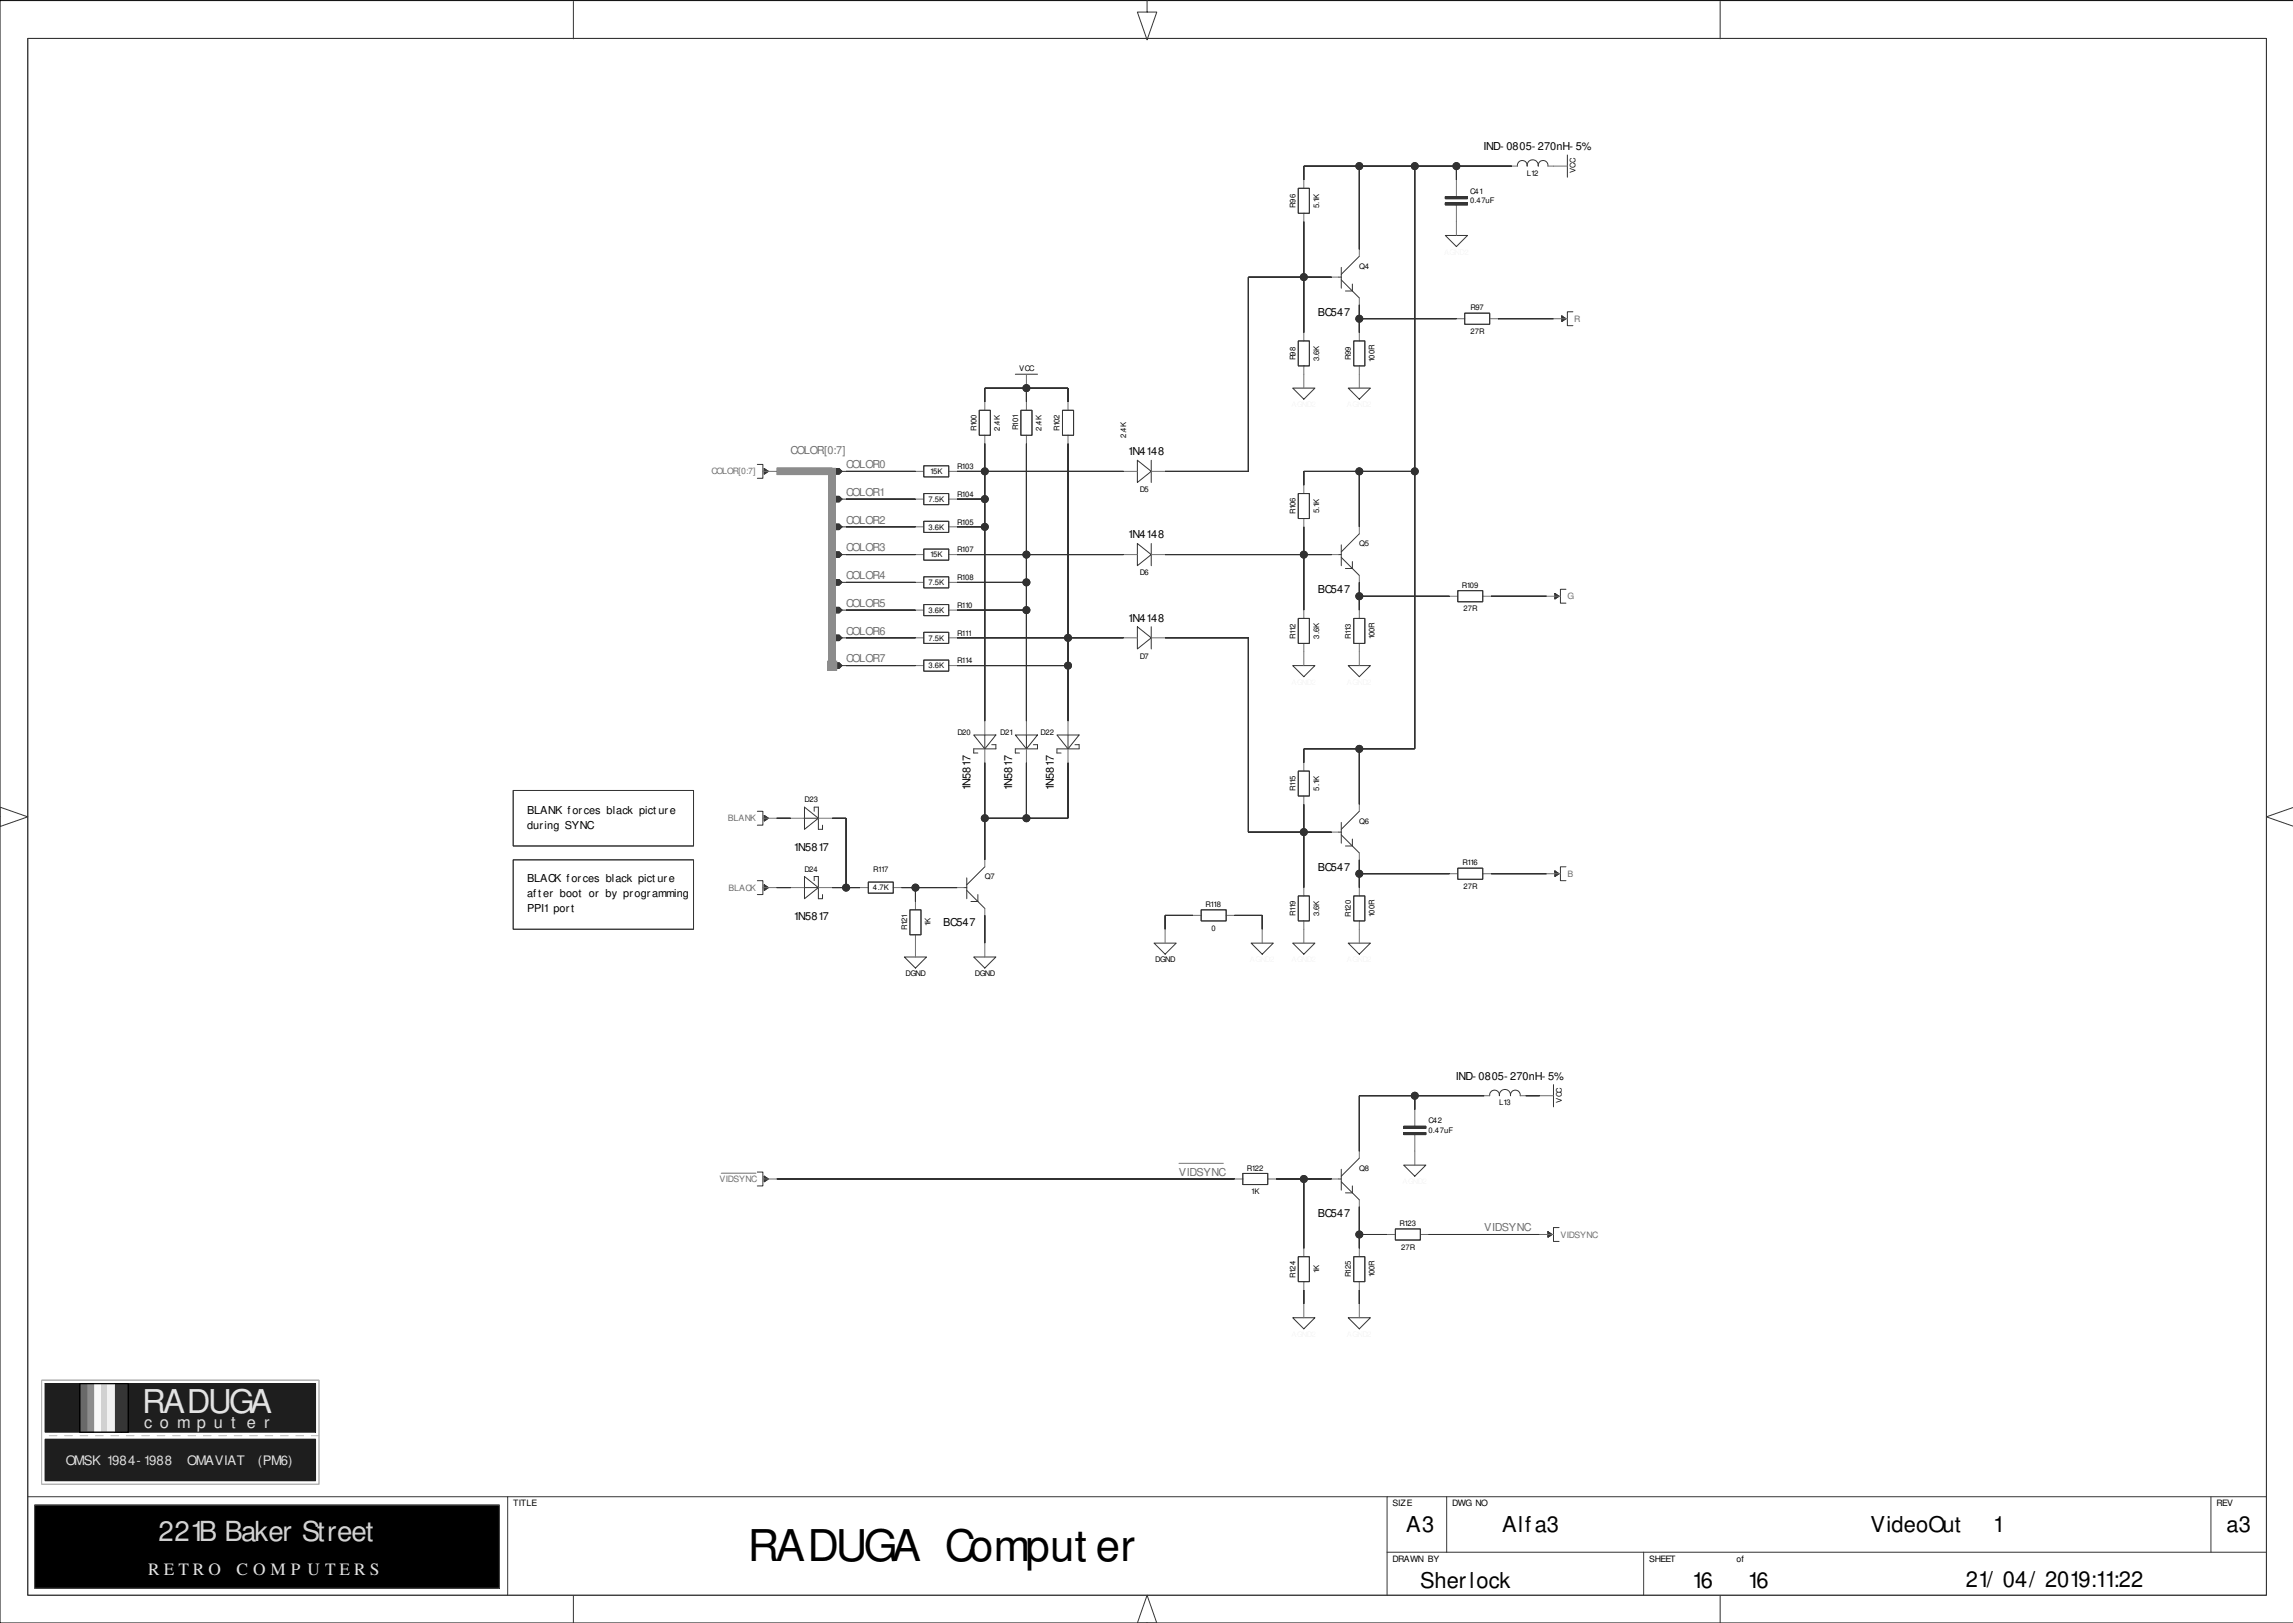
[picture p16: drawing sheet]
<svg xmlns="http://www.w3.org/2000/svg" width="420mm" height="297mm" viewBox="0 0 420 297" stroke-linecap="round" stroke-linejoin="round" font-family="sans-serif">
<defs><g id="words">
<text font-size="8" x="136.9" y="285.6">RADUGA Comput er</text>
<text font-size="6" fill="#e2e2e2" x="26" y="258.5">RADUGA</text>
<text font-size="5.1" fill="#d3d3d3" x="29" y="282">221B Baker Street</text>
<g font-size="4">
<text x="257.5" y="280.4">A3</text>
<text x="275" y="280.4">Alfa3</text>
<text x="342.5" y="280.4">VideoOut</text>
<text x="364.9" y="280.4">1</text>
<text x="407.6" y="280.4">a3</text>
<text x="260" y="290.6">Sherlock</text>
<text x="309.8" y="290.6">16</text>
<text x="320" y="290.6">16</text>
<text x="359.9" y="290.5">21/ 04/ 2019:11:22</text>
</g>
<g font-size="3.2" fill="#e2e2e2">
<text x="27.1" y="288.2">R E T R O</text>
<text x="43.3" y="288.2">C O M P U T E R S</text>
</g>
<text font-size="3" fill="#dfdfdf" x="26.4" y="261.3">c o m p u t e r</text>
<text font-size="2.4" fill="#dfdfdf" x="12" y="268">OMSK 1984- 1988</text>
<g font-size="2.4" fill="#e2e2e2">
<text x="34.3" y="268">OMAVIAT</text>
<text x="47.2" y="268">(PM6)</text>
</g>
<g font-size="2">
<text x="271.6" y="27.4">IND- 0805- 270nH- 5%</text>
<text x="241.2" y="57.8">BC547</text>
<text x="206.6" y="83.3">1N4148</text>
<text x="206.6" y="98.5">1N4148</text>
<text x="206.6" y="113.8">1N4148</text>
<text x="241.2" y="108.5">BC547</text>
<text x="96.5" y="148.9">BLANK forces black pict ure</text>
<text x="177.7" y="144.7" transform="rotate(-90 177.7 144.7)">1N5817</text>
<text x="185.3" y="144.7" transform="rotate(-90 185.3 144.7)">1N5817</text>
<text x="192.9" y="144.7" transform="rotate(-90 192.9 144.7)">1N5817</text>
<text x="96.5" y="151.7">during SYNC</text>
<text x="145.3" y="155.7">1N5817</text>
<text x="96.5" y="161.4">BLACK forces black pict ure</text>
<text x="241.2" y="159.3">BC547</text>
<text x="96.5" y="164.2">aft er boot or by programming</text>
<text x="96.5" y="167">PPI1 port</text>
<text x="145.3" y="168.4">1N5817</text>
<text x="172.7" y="169.5">BC547</text>
<text x="266.5" y="197.6">IND- 0805- 270nH- 5%</text>
<text x="241.2" y="222.8">BC547</text>
</g>
<g font-size="2" fill="#6f6f6f">
<text x="144.7" y="83.2">COLOR[0:7]</text>
<text x="154.9" y="85.7">COLOR0</text>
<text x="154.9" y="90.8">COLOR1</text>
<text x="154.9" y="95.9">COLOR2</text>
<text x="154.9" y="100.9">COLOR3</text>
<text x="154.9" y="106">COLOR4</text>
<text x="154.9" y="111.1">COLOR5</text>
<text x="154.9" y="116.2">COLOR6</text>
<text x="154.9" y="121.2">COLOR7</text>
<text x="215.9" y="215.2">VIDSYNC</text>
<text x="271.7" y="225.4">VIDSYNC</text>
</g>
<g font-size="1.6" fill="#6f6f6f">
<text x="288.2" y="58.9">R</text>
<text x="130.3" y="86.8">COLOR[0:7]</text>
<text x="287" y="109.7">G</text>
<text x="133.2" y="150.3">BLANK</text>
<text x="287" y="160.5">B</text>
<text x="133.4" y="163">BLACK</text>
<text x="131.7" y="216.3">VIDSYNC</text>
<text x="285.7" y="226.5">VIDSYNC</text>
</g>
<g font-size="1.6">
<text x="94" y="275.6">TITLE</text>
<text x="255" y="275.6">SIZE</text>
<text x="265.9" y="275.6">DWG NO</text>
<text x="405.8" y="275.6">REV</text>
<text x="255" y="285.8">DRAWN BY</text>
<text x="301.9" y="285.8">SHEET</text>
<text x="317.9" y="285.8">of</text>
</g>
<g font-size="1.4">
<text x="269.2" y="35.5">C41</text>
<text x="279.5" y="32.2">L12</text>
<text x="288.5" y="31.7" transform="rotate(-90 288.5 31.7)">VCC</text>
<text x="237.2" y="38" transform="rotate(-90 237.2 38)">R96</text>
<text x="241.5" y="38" transform="rotate(-90 241.5 38)">5.1K</text>
<text x="269.2" y="37.2">0.47uF</text>
<text x="248.9" y="49.2">Q4</text>
<text x="269.2" y="56.8">R97</text>
<text x="237.2" y="66" transform="rotate(-90 237.2 66)">R98</text>
<text x="247.3" y="65.9" transform="rotate(-90 247.3 65.9)">R99</text>
<text x="269.2" y="61.1">27R</text>
<text x="186.6" y="68">VCC</text>
<text x="241.5" y="66.1" transform="rotate(-90 241.5 66.1)">3.6K</text>
<text x="251.6" y="66.2" transform="rotate(-90 251.6 66.2)">100R</text>
<text x="178.8" y="78.9" transform="rotate(-90 178.8 78.9)">R100</text>
<text x="183.1" y="78.8" transform="rotate(-90 183.1 78.8)">2.4K</text>
<text x="186.4" y="78.8" transform="rotate(-90 186.4 78.8)">R101</text>
<text x="190.7" y="78.8" transform="rotate(-90 190.7 78.8)">2.4K</text>
<text x="194" y="78.9" transform="rotate(-90 194 78.9)">R102</text>
<text x="206.2" y="80.1" transform="rotate(-90 206.2 80.1)">2.4K</text>
<text x="170.3" y="86.8">15K</text>
<text x="175.2" y="85.9">R103</text>
<text x="170" y="91.8">7.5K</text>
<text x="175.2" y="90.9">R104</text>
<text x="208.7" y="90.1">D5</text>
<text x="237.2" y="94.1" transform="rotate(-90 237.2 94.1)">R106</text>
<text x="241.5" y="93.9" transform="rotate(-90 241.5 93.9)">5.1K</text>
<text x="170" y="96.9">3.6K</text>
<text x="170.3" y="102">15K</text>
<text x="175.2" y="96">R105</text>
<text x="175.2" y="101.1">R107</text>
<text x="248.9" y="100">Q5</text>
<text x="170" y="107.1">7.5K</text>
<text x="175.2" y="106.2">R108</text>
<text x="208.7" y="105.3">D6</text>
<text x="267.7" y="107.6">R109</text>
<text x="170" y="112.2">3.6K</text>
<text x="175.2" y="111.3">R110</text>
<text x="267.9" y="111.9">27R</text>
<text x="170" y="117.2">7.5K</text>
<text x="175.2" y="116.3">R111</text>
<text x="237.2" y="116.9" transform="rotate(-90 237.2 116.9)">R112</text>
<text x="241.5" y="116.9" transform="rotate(-90 241.5 116.9)">3.6K</text>
<text x="247.3" y="116.9" transform="rotate(-90 247.3 116.9)">R113</text>
<text x="251.6" y="117" transform="rotate(-90 251.6 117)">100R</text>
<text x="170" y="122.3">3.6K</text>
<text x="175.2" y="121.4">R114</text>
<text x="208.7" y="120.5">D7</text>
<text x="175.3" y="134.5">D20</text>
<text x="183.1" y="134.5">D21</text>
<text x="190.5" y="134.5">D22</text>
<text x="147.3" y="146.8">D23</text>
<text x="237.2" y="144.8" transform="rotate(-90 237.2 144.8)">R115</text>
<text x="241.5" y="144.7" transform="rotate(-90 241.5 144.7)">5.1K</text>
<text x="248.9" y="150.8">Q6</text>
<text x="147.3" y="159.5">D24</text>
<text x="159.8" y="159.5">R117</text>
<text x="180.3" y="160.9">Q7</text>
<text x="267.8" y="158.4">R116</text>
<text x="159.8" y="162.9">4.7K</text>
<text x="220.7" y="166">R118</text>
<text x="237.2" y="167.7" transform="rotate(-90 237.2 167.7)">R119</text>
<text x="241.5" y="167.7" transform="rotate(-90 241.5 167.7)">3.6K</text>
<text x="247.3" y="167.8" transform="rotate(-90 247.3 167.8)">R120</text>
<text x="251.6" y="167.8" transform="rotate(-90 251.6 167.8)">100R</text>
<text x="267.9" y="162.7">27R</text>
<text x="166.1" y="170.2" transform="rotate(-90 166.1 170.2)">R121</text>
<text x="170.4" y="169.5" transform="rotate(-90 170.4 169.5)">1K</text>
<text x="221.8" y="170.3">0</text>
<text x="165.8" y="178.7">DGND</text>
<text x="178.5" y="178.7">DGND</text>
<text x="211.5" y="176.1">DGND</text>
<text x="274.5" y="202.3">L13</text>
<text x="285.9" y="201.8" transform="rotate(-90 285.9 201.8)">VCC</text>
<text x="261.6" y="205.6">C42</text>
<text x="261.6" y="207.4">0.47uF</text>
<text x="228.3" y="214.2">R122</text>
<text x="248.9" y="214.2">Q8</text>
<text x="229.1" y="218.6">1K</text>
<text x="256.2" y="224.4">R123</text>
<text x="237.2" y="233.9" transform="rotate(-90 237.2 233.9)">R124</text>
<text x="241.5" y="233" transform="rotate(-90 241.5 233)">1K</text>
<text x="247.3" y="233.8" transform="rotate(-90 247.3 233.8)">R125</text>
<text x="251.6" y="233.8" transform="rotate(-90 251.6 233.8)">100R</text>
<text x="256.5" y="228.7">27R</text>
</g>
<g font-size="1.4" fill="#f7f7f7">
<text x="236.5" y="244.7">AGND2</text>
<text x="246.6" y="244.7">AGND2</text>
</g>
</g></defs>
<path d="M419.9 .1h-419.9v296.9h419.9" fill="none" stroke="#000" stroke-width=".18"/>
<path d="M154.9 86.3h.1" fill="none" stroke="#6f6f6f" stroke-width=".18"/>
<path d="M152.9 85.8h.7l.5 .5-.5 .5h-.7l-.5-.5z" fill-rule="evenodd" fill="#353535"/>
<path d="M152.9 85.8h.7l.5 .5-.5 .5h-.7l-.5-.5zM154.1 86.3h.8" fill="none" stroke="#353535" stroke-width=".18"/>
<path d="M154.9 91.3h.1" fill="none" stroke="#6f6f6f" stroke-width=".18"/>
<path d="M152.9 90.8h.7l.5 .5-.5 .6h-.7l-.5-.6z" fill-rule="evenodd" fill="#353535"/>
<path d="M152.9 90.8h.7l.5 .5-.5 .6h-.7l-.5-.6zM154.1 91.3h.8" fill="none" stroke="#353535" stroke-width=".18"/>
<path d="M154.9 96.4h.1" fill="none" stroke="#6f6f6f" stroke-width=".18"/>
<path d="M152.9 95.9h.7l.5 .5-.5 .5h-.7l-.5-.5z" fill-rule="evenodd" fill="#353535"/>
<path d="M152.9 95.9h.7l.5 .5-.5 .5h-.7l-.5-.5zM154.1 96.4h.8" fill="none" stroke="#353535" stroke-width=".18"/>
<path d="M154.9 101.5h.1" fill="none" stroke="#6f6f6f" stroke-width=".18"/>
<path d="M152.4 101.5l.5-.5h.7l.5 .5-.5 .5h-.7z" fill-rule="evenodd" fill="#353535"/>
<path d="M152.4 101.5l.5-.5h.7l.5 .5-.5 .5h-.7zM154.1 101.5h.8" fill="none" stroke="#353535" stroke-width=".18"/>
<path d="M154.9 106.6h.1" fill="none" stroke="#6f6f6f" stroke-width=".18"/>
<path d="M152.9 106.1h.7l.5 .5-.5 .5h-.7l-.5-.5z" fill-rule="evenodd" fill="#353535"/>
<path d="M152.9 106.1h.7l.5 .5-.5 .5h-.7l-.5-.5zM154.1 106.6h.8" fill="none" stroke="#353535" stroke-width=".18"/>
<path d="M154.9 111.7h.1" fill="none" stroke="#6f6f6f" stroke-width=".18"/>
<path d="M152.9 111.2h.7l.5 .5-.5 .5h-.7l-.5-.5z" fill-rule="evenodd" fill="#353535"/>
<path d="M152.9 111.2h.7l.5 .5-.5 .5h-.7l-.5-.5zM154.1 111.7h.8" fill="none" stroke="#353535" stroke-width=".18"/>
<path d="M154.9 116.7h.1" fill="none" stroke="#6f6f6f" stroke-width=".18"/>
<path d="M152.9 116.2h.7l.5 .5-.5 .5h-.7l-.5-.5z" fill-rule="evenodd" fill="#353535"/>
<path d="M152.9 116.2h.7l.5 .5-.5 .5h-.7l-.5-.5zM154.1 116.7h.8" fill="none" stroke="#353535" stroke-width=".18"/>
<path d="M154.9 121.8h.1" fill="none" stroke="#6f6f6f" stroke-width=".18"/>
<path d="M152.9 121.3h.7l.5 .5-.5 .5h-.7l-.5-.5z" fill-rule="evenodd" fill="#353535"/>
<g fill="none" stroke="#353535" stroke-width=".18">
<path d="M237.7 34.5h2v4.5h-2zM264.6 37.1h4.1v.4h-4.1zM264.6 36h4.1v.4h-4.1zM277.8 30.4a.9 .9 0 0 1 .9-1 .9 .9 0 0 1 .9 1 1.02 1.02 0 0 1 1-1.2 1.02 1.02 0 0 1 1 1.2 .9 .9 0 0 1 .9-1 .9 .9 0 0 1 .9 1M287 28.4v4M245.1 50.7h.5M245.6 51.2l3.3 3.3M245.6 48.9v3.8M247.6 52v1.3h-1.3M248.9 46.9l-3.3 3.3M264.6 43.1h4.1l-2.1 2zM268.2 57.3h4.5v2h-4.5z"/>
<path d="M179.3 75.1h2v4.6h-2zM185.9 68.5h4M186.9 75.1h2v4.6h-2zM194.5 75.1h2.1v4.6h-2.1zM236.7 71h4l-2 2.1zM237.7 62.4h2v4.6h-2zM246.8 71h4.1l-2 2.1zM247.8 62.4h2.1v4.6h-2.1zM169.1 85.3h4.6v2h-4.6zM169.1 95.4h4.6v2h-4.6zM169.1 90.3h4.6v2.1h-4.6zM208.2 84.2l2.6 2.1-2.6 2z"/>
<path d="M208.2 99.5l2.6 2-2.6 2zM210.8 84.2v4.1M210.8 99.5v4M237.7 90.3h2v4.6h-2zM245.6 99.7v3.8M248.9 97.7l-3.3 3.3M169.1 110.6h4.6v2.1h-4.6zM169.1 105.6h4.6v2h-4.6zM169.1 115.7h4.6v2.1h-4.6zM169.1 100.5h4.6v2h-4.6zM208.2 114.7l2.6 2-2.6 2.1zM210.8 114.7v4.1"/>
<path d="M237.7 113.2h2v4.6h-2zM245.1 101.5h.5M245.6 102l3.3 3.3M247.6 102.8v1.2h-1.3M247.8 113.2h2.1v4.6h-2.1zM266.9 108.1h4.6v2h-4.6zM152.9 121.3h.7l.5 .5-.5 .5h-.7l-.5-.5zM154.1 121.8h.8M169.1 120.8h4.6v2h-4.6zM178.3 134.5h4l-2 2.6zM180.3 134.5v2.4M181.6 136.3h.7v.8h-4v.7h.7"/>
<path d="M185.9 134.5h4l-2 2.6zM187.9 134.5v2.4M189.2 136.3h.7v.8h-4v.7h.7M193.5 134.5h4.1l-2.1 2.6zM195.5 134.5v2.4M196.8 136.3h.8v.8h-4.1v.7h.8M236.7 121.8h4l-2 2zM246.8 121.8h4.1l-2 2zM180.3 158.6l-3.3 3.3M237.7 141.1h2v4.6h-2zM245.1 152.3h.5M245.6 150.5v3.8"/>
<path d="M245.6 152.8l3.3 3.3M247.6 153.6v1.2h-1.3M248.9 148.5l-3.3 3.3M266.9 158.9h4.6v2h-4.6zM176.5 162.4h.5M177 163l3.3 3.3M177 160.7v3.8M178.3 175.1h4l-2 2.1zM179 163.7v1.3h-1.2M211.3 172.6h4l-2 2zM219.9 166.5h4.6v2h-4.6zM229.1 172.6h4l-2 2z"/>
<path d="M236.7 172.6h4l-2 2zM237.7 164h2v4.5h-2zM246.8 172.6h4.1l-2 2zM247.8 164h2.1v4.5h-2.1z"/>
</g>
<g fill="none" stroke="#6f6f6f" stroke-width=".18">
<path d="M238.7 32.9v1.6M238.7 39v1.6M266.6 32.9v3.1M266.6 37.5v5.6M276.8 30.4h1M283.4 30.4h3.6M243.8 50.7h1.3M248.9 45.6v1.3M248.9 54.5v1.3M266.6 58.3h1.6M272.7 58.3h1.6M180.3 73.6v1.5"/>
<path d="M180.3 79.7v1.5M187.9 68.5v2.5M187.9 73.6v1.5M187.9 79.7v1.5M195.5 73.6v1.5M195.5 79.7v1.5M238.7 60.9v1.5M238.7 67v4M248.9 60.9v1.5M248.9 67v4M167.6 86.3h1.5M167.6 96.4h1.5"/>
<path d="M167.6 91.3h1.5M173.7 86.3h1.5M173.7 96.4h1.5M173.7 91.3h1.5M205.7 86.3h2.5M210.8 86.3h2.5M238.7 88.8v1.5M238.7 94.9v1.5M248.9 96.4v1.3M167.6 111.7h1.5M167.6 106.6h1.5M167.6 116.7h1.5"/>
<path d="M167.6 101.5h1.5M173.7 111.7h1.5M173.7 106.6h1.5M173.7 116.7h1.5M173.7 101.5h1.5M205.7 116.7h2.5M205.7 101.5h2.5M210.8 116.7h2.5M210.8 101.5h2.5M238.7 111.7v1.5M238.7 117.8v4M243.8 101.5h1.3"/>
<path d="M248.9 105.3v1.3M248.9 111.7v1.5M248.9 117.8v4M265.4 109.1h1.5M271.5 109.1h1.5M167.6 121.8h1.5M173.7 121.8h1.5M180.3 132v2.5M180.3 137.1v2.5M187.9 132v2.5M187.9 137.1v2.5M195.5 132v2.5"/>
<path d="M195.5 137.1v2.5M238.7 139.6v1.5M180.3 157.4v1.2M238.7 145.7v1.5M243.8 152.3h1.3M248.9 147.2v1.3M248.9 156.1v1.3M265.4 159.9h1.5M271.5 159.9h1.5M175.2 162.4h1.3M180.3 166.3v1.2M180.3 172.6v2.5"/>
<path d="M213.3 170.1v2.5M218.4 167.5h1.5M224.5 167.5h1.5M231.1 170.1v2.5M238.7 162.4v1.6M238.7 168.5v4.1M248.9 162.4v1.6M248.9 168.5v4.1"/>
</g>
<path d="M264.6 37.3h4.1M264.6 36.2h4.1" fill="none" stroke="#353535" stroke-width=".38"/>
<path d="M142.2 86.3h10.2z" fill-rule="evenodd" fill="#8d8d8d"/>
<path d="M142.2 86.3h10.2zM142.2 86.3h10.2M152.4 86.3v35.5zM152.4 86.3v35.5" fill="none" stroke="#8d8d8d" stroke-width="1.3" stroke-linecap="butt"/>
<path d="M152.4 86.3v35.5" fill="none" stroke="#8d8d8d" stroke-width=".18"/>
<path d="M151.5 121h1.7v1.6h-1.7z" fill-rule="evenodd" fill="#8d8d8d"/>
<path d="M151.5 121h1.7v1.6h-1.7z" fill="none" stroke="#8d8d8d" stroke-width=".18"/>
<path d="M151.8 85.7h1.1v1.1h-1.1z" fill-rule="evenodd" fill="#8d8d8d"/>
<path d="M151.8 85.7h1.1v1.1h-1.1z" fill="none" stroke="#8d8d8d" stroke-width=".18"/>
<path d="M154.9 86.3h12.7z" fill-rule="evenodd" fill="#313131"/>
<path d="M154.9 86.3h12.7zM154.9 86.3h12.7" fill="none" stroke="#313131" stroke-width=".18"/>
<path d="M154.9 91.3h12.7z" fill-rule="evenodd" fill="#313131"/>
<path d="M154.9 91.3h12.7zM154.9 91.3h12.7" fill="none" stroke="#313131" stroke-width=".18"/>
<path d="M154.9 96.4h12.7z" fill-rule="evenodd" fill="#313131"/>
<path d="M154.9 96.4h12.7zM154.9 96.4h12.7" fill="none" stroke="#313131" stroke-width=".18"/>
<path d="M154.9 101.5h12.7z" fill-rule="evenodd" fill="#313131"/>
<path d="M154.9 101.5h12.7zM154.9 101.5h12.7" fill="none" stroke="#313131" stroke-width=".18"/>
<path d="M154.9 106.6h12.7z" fill-rule="evenodd" fill="#313131"/>
<path d="M154.9 106.6h12.7zM154.9 106.6h12.7" fill="none" stroke="#313131" stroke-width=".18"/>
<path d="M154.9 111.7h12.7z" fill-rule="evenodd" fill="#313131"/>
<path d="M154.9 111.7h12.7zM154.9 111.7h12.7" fill="none" stroke="#313131" stroke-width=".18"/>
<path d="M154.9 116.7h12.7z" fill-rule="evenodd" fill="#313131"/>
<path d="M154.9 116.7h12.7zM154.9 116.7h12.7" fill="none" stroke="#313131" stroke-width=".18"/>
<path d="M154.9 121.8h12.7z" fill-rule="evenodd" fill="#313131"/>
<path d="M187.9 71v2.6zM187.9 71v2.6M195.5 71v2.6zM195.5 71v2.6M154.9 121.8h12.7zM154.9 121.8h12.7" fill="none" stroke="#313131" stroke-width=".18"/>
<path d="M187.9 71h7.6z" fill-rule="evenodd" fill="#313131"/>
<path d="M187.9 71h7.6zM187.9 71h7.6" fill="none" stroke="#313131" stroke-width=".18"/>
<path d="M180.3 71h7.6z" fill-rule="evenodd" fill="#313131"/>
<path d="M180.3 71h7.6zM180.3 71v2.6zM180.3 71h7.6M180.3 71v2.6" fill="none" stroke="#313131" stroke-width=".18"/>
<circle cx="187.9" cy="71" r=".63" fill="#313131"/>
<circle cx="187.9" cy="71" r=".63" fill="none" stroke="#313131" stroke-width=".18"/>
<path d="M180.3 86.3h25.4z" fill-rule="evenodd" fill="#313131"/>
<path d="M180.3 86.3h25.4zM180.3 81.2v5.1zM180.3 81.2v5.1h25.4" fill="none" stroke="#313131" stroke-width=".18"/>
<path d="M175.2 86.3h5.1z" fill-rule="evenodd" fill="#313131"/>
<path d="M175.2 86.3h5.1zM175.2 86.3h5.1" fill="none" stroke="#313131" stroke-width=".18"/>
<path d="M175.2 91.3h5.1z" fill-rule="evenodd" fill="#313131"/>
<path d="M175.2 91.3h5.1zM175.2 91.3h5.1" fill="none" stroke="#313131" stroke-width=".18"/>
<path d="M175.2 96.4h5.1z" fill-rule="evenodd" fill="#313131"/>
<path d="M175.2 96.4h5.1zM175.2 96.4h5.1M180.3 96.4v35.6zM180.3 91.3v5.1zM180.3 86.3v5zM180.3 86.3v45.7" fill="none" stroke="#313131" stroke-width=".18"/>
<circle cx="180.3" cy="96.4" r=".63" fill="#313131"/>
<circle cx="180.3" cy="96.4" r=".63" fill="none" stroke="#313131" stroke-width=".18"/>
<circle cx="180.3" cy="91.3" r=".63" fill="#313131"/>
<circle cx="180.3" cy="91.3" r=".63" fill="none" stroke="#313131" stroke-width=".18"/>
<circle cx="180.3" cy="86.3" r=".64" fill="#313131"/>
<circle cx="180.3" cy="86.3" r=".64" fill="none" stroke="#313131" stroke-width=".18"/>
<path d="M187.9 101.5h17.8z" fill-rule="evenodd" fill="#313131"/>
<path d="M187.9 81.2v20.3zM187.9 81.2v50.8M187.9 101.5h17.8zM187.9 111.7v20.3zM187.9 106.6v5.1zM187.9 101.5v5.1zM187.9 101.5h17.8" fill="none" stroke="#313131" stroke-width=".18"/>
<path d="M175.2 111.7h12.7z" fill-rule="evenodd" fill="#313131"/>
<path d="M175.2 111.7h12.7zM175.2 111.7h12.7" fill="none" stroke="#313131" stroke-width=".18"/>
<path d="M175.2 101.5h12.7z" fill-rule="evenodd" fill="#313131"/>
<path d="M175.2 101.5h12.7zM175.2 101.5h12.7" fill="none" stroke="#313131" stroke-width=".18"/>
<path d="M175.2 106.6h12.7z" fill-rule="evenodd" fill="#313131"/>
<path d="M175.2 106.6h12.7zM175.2 106.6h12.7" fill="none" stroke="#313131" stroke-width=".18"/>
<circle cx="187.9" cy="111.7" r=".63" fill="#313131"/>
<circle cx="187.9" cy="111.7" r=".63" fill="none" stroke="#313131" stroke-width=".18"/>
<circle cx="187.9" cy="101.5" r=".63" fill="#313131"/>
<circle cx="187.9" cy="101.5" r=".63" fill="none" stroke="#313131" stroke-width=".18"/>
<circle cx="187.9" cy="106.6" r=".63" fill="#313131"/>
<g fill="none" stroke="#313131" stroke-width=".18">
<path d="M195.5 116.7v5.1zM195.5 116.7v5.1"/>
<circle cx="187.9" cy="106.6" r=".63"/>
</g>
<path d="M195.5 116.7h10.2z" fill-rule="evenodd" fill="#313131"/>
<path d="M195.5 81.2v35.5zM195.5 81.2v35.5h10.2M195.5 116.7h10.2z" fill="none" stroke="#313131" stroke-width=".18"/>
<path d="M175.2 116.7h20.3z" fill-rule="evenodd" fill="#313131"/>
<path d="M175.2 116.7h20.3zM175.2 116.7h20.3M195.5 121.8v10.2zM195.5 121.8v10.2" fill="none" stroke="#313131" stroke-width=".18"/>
<path d="M175.2 121.8h20.3z" fill-rule="evenodd" fill="#313131"/>
<path d="M175.2 121.8h20.3zM175.2 121.8h20.3" fill="none" stroke="#313131" stroke-width=".18"/>
<circle cx="195.5" cy="116.7" r=".63" fill="#313131"/>
<circle cx="195.5" cy="116.7" r=".63" fill="none" stroke="#313131" stroke-width=".18"/>
<circle cx="195.5" cy="121.8" r=".63" fill="#313131"/>
<circle cx="195.5" cy="121.8" r=".63" fill="none" stroke="#313131" stroke-width=".18"/>
<path d="M248.9 58.3h17.7z" fill-rule="evenodd" fill="#313131"/>
<path d="M248.9 58.3h17.7zM248.9 58.3v2.6zM248.9 55.8v2.5zM248.9 58.3h17.7M248.9 55.8v5.1" fill="none" stroke="#313131" stroke-width=".18"/>
<circle cx="248.9" cy="58.3" r=".63" fill="#313131"/>
<circle cx="248.9" cy="58.3" r=".63" fill="none" stroke="#313131" stroke-width=".18"/>
<path d="M274.3 58.3h10.1z" fill-rule="evenodd" fill="#313131"/>
<path d="M274.3 58.3h10.1zM274.3 58.3h10.1" fill="none" stroke="#313131" stroke-width=".18"/>
<path d="M248.9 68.5h.1" fill="none" stroke="#313131" stroke-width=".18"/>
<path d="M238.7 68.5h.1" fill="none" stroke="#313131" stroke-width=".18"/>
<path d="M248.9 109.1h16.5z" fill-rule="evenodd" fill="#313131"/>
<path d="M248.9 109.1h16.5zM248.9 106.6v2.5zM248.9 109.1v2.6zM248.9 109.1h16.5M248.9 106.6v5.1" fill="none" stroke="#313131" stroke-width=".18"/>
<circle cx="248.9" cy="109.1" r=".63" fill="#313131"/>
<circle cx="248.9" cy="109.1" r=".63" fill="none" stroke="#313131" stroke-width=".18"/>
<path d="M273 109.1h10.1z" fill-rule="evenodd" fill="#313131"/>
<path d="M273 109.1h10.1zM273 109.1h10.1" fill="none" stroke="#313131" stroke-width=".18"/>
<path d="M248.9 119.3h.1" fill="none" stroke="#313131" stroke-width=".18"/>
<path d="M238.7 119.3h.1M238.7 147.2v5.1zM238.7 147.2v5.1" fill="none" stroke="#313131" stroke-width=".18"/>
<path d="M238.7 152.3h5.1z" fill-rule="evenodd" fill="#313131"/>
<path d="M238.7 152.3h5.1zM238.7 152.3h5.1" fill="none" stroke="#313131" stroke-width=".18"/>
<path d="M213.3 116.7h15.2z" fill-rule="evenodd" fill="#313131"/>
<path d="M213.3 116.7h15.2zM213.3 116.7h15.2M228.5 116.7v35.6zM228.5 116.7v35.6" fill="none" stroke="#313131" stroke-width=".18"/>
<path d="M228.5 152.3h10.2z" fill-rule="evenodd" fill="#313131"/>
<path d="M228.5 152.3h10.2zM228.5 152.3h10.2M238.7 152.3v10.1zM238.7 152.3v10.1" fill="none" stroke="#313131" stroke-width=".18"/>
<circle cx="238.7" cy="152.3" r=".64" fill="#313131"/>
<circle cx="238.7" cy="152.3" r=".64" fill="none" stroke="#313131" stroke-width=".18"/>
<path d="M248.9 159.9h16.5z" fill-rule="evenodd" fill="#313131"/>
<path d="M248.9 159.9h16.5zM248.9 159.9v2.5zM248.9 157.4v2.5zM248.9 159.9h16.5M248.9 157.4v5" fill="none" stroke="#313131" stroke-width=".18"/>
<circle cx="248.9" cy="159.9" r=".63" fill="#313131"/>
<circle cx="248.9" cy="159.9" r=".63" fill="none" stroke="#313131" stroke-width=".18"/>
<path d="M273 159.9h10.1z" fill-rule="evenodd" fill="#313131"/>
<path d="M273 159.9h10.1zM273 159.9h10.1" fill="none" stroke="#313131" stroke-width=".18"/>
<path d="M248.9 170.1h.1" fill="none" stroke="#313131" stroke-width=".18"/>
<path d="M238.7 96.4v5.1zM238.7 96.4v5.1M238.7 170.1h.1" fill="none" stroke="#313131" stroke-width=".18"/>
<path d="M238.7 101.5h5.1z" fill-rule="evenodd" fill="#313131"/>
<path d="M238.7 101.5h5.1zM238.7 101.5v10.2zM238.7 101.5h5.1M238.7 101.5v10.2" fill="none" stroke="#313131" stroke-width=".18"/>
<path d="M213.3 101.5h25.4z" fill-rule="evenodd" fill="#313131"/>
<path d="M213.3 101.5h25.4zM213.3 101.5h25.4" fill="none" stroke="#313131" stroke-width=".18"/>
<circle cx="238.7" cy="101.5" r=".63" fill="#313131"/>
<circle cx="238.7" cy="101.5" r=".63" fill="none" stroke="#313131" stroke-width=".18"/>
<path d="M266.6 40.6h.1" fill="none" stroke="#313131" stroke-width=".18"/>
<path d="M284.4 30.4h.1" fill="none" stroke="#313131" stroke-width=".18"/>
<path d="M213.3 167.5h5.1z" fill-rule="evenodd" fill="#313131"/>
<path d="M213.3 167.5h5.1zM213.3 167.5v2.6zM213.3 167.5h5.1M213.3 167.5v2.6" fill="none" stroke="#313131" stroke-width=".18"/>
<path d="M226 167.5h5.1z" fill-rule="evenodd" fill="#313131"/>
<path d="M180.3 167.5v5.1zM180.3 167.5v5.1M226 167.5h5.1zM226 167.5h5.1M231.1 167.5v2.6zM231.1 167.5v2.6" fill="none" stroke="#313131" stroke-width=".18"/>
<path d="M238.7 50.7h5.1z" fill-rule="evenodd" fill="#313131"/>
<path d="M238.7 50.7h5.1zM238.7 40.6v10.1zM238.7 40.6v10.1h5.1" fill="none" stroke="#313131" stroke-width=".18"/>
<path d="M228.5 50.7h10.2z" fill-rule="evenodd" fill="#313131"/>
<path d="M228.5 50.7h10.2zM228.5 50.7h10.2M238.7 50.7v10.2zM238.7 50.7v10.2" fill="none" stroke="#313131" stroke-width=".18"/>
<path d="M213.3 86.3h15.2z" fill-rule="evenodd" fill="#313131"/>
<path d="M228.5 50.7v35.6zM228.5 50.7v35.6M213.3 86.3h15.2zM213.3 86.3h15.2" fill="none" stroke="#313131" stroke-width=".18"/>
<circle cx="238.7" cy="50.7" r=".63" fill="#313131"/>
<circle cx="238.7" cy="50.7" r=".63" fill="none" stroke="#313131" stroke-width=".18"/>
<path d="M138.7 85h1v2.5h-1" fill="none" stroke="#353535" stroke-width=".18"/>
<path d="M139.9 85.8l.8 .5-.8 .5z" fill-rule="evenodd" fill="#353535"/>
<path d="M139.9 85.8l.8 .5-.8 .5zM286.7 158.6h-1v2.6h1" fill="none" stroke="#353535" stroke-width=".18"/>
<path d="M139.7 86.3h2.5" fill="none" stroke="#6f6f6f" stroke-width=".18"/>
<path d="M284.7 159.4l.7 .5-.7 .5z" fill-rule="evenodd" fill="#353535"/>
<path d="M286.7 107.9h-1v2.5h1M284.7 159.4l.7 .5-.7 .5z" fill="none" stroke="#353535" stroke-width=".18"/>
<path d="M283.1 159.9h2.6" fill="none" stroke="#6f6f6f" stroke-width=".18"/>
<path d="M284.7 108.6l.7 .5-.7 .5z" fill-rule="evenodd" fill="#353535"/>
<path d="M288 57.1h-1v2.5h1M284.7 108.6l.7 .5-.7 .5z" fill="none" stroke="#353535" stroke-width=".18"/>
<path d="M283.1 109.1h2.6" fill="none" stroke="#6f6f6f" stroke-width=".18"/>
<path d="M285.9 57.8l.8 .5-.8 .5z" fill-rule="evenodd" fill="#353535"/>
<path d="M285.9 57.8l.8 .5-.8 .5zM138.7 161.2h1v2.5h-1" fill="none" stroke="#353535" stroke-width=".18"/>
<path d="M284.4 58.3h2.6" fill="none" stroke="#6f6f6f" stroke-width=".18"/>
<path d="M139.9 161.9l.8 .5-.8 .6z" fill-rule="evenodd" fill="#353535"/>
<path d="M139.9 161.9l.8 .5-.8 .6z" fill="none" stroke="#353535" stroke-width=".18"/>
<path d="M139.7 162.4h2.5" fill="none" stroke="#6f6f6f" stroke-width=".18"/>
<path d="M180.3 139.6v10.2zM180.3 139.6v17.8M187.9 139.6v10.2zM187.9 139.6v10.2M180.3 149.8v7.6z" fill="none" stroke="#313131" stroke-width=".18"/>
<path d="M180.3 149.8h7.6z" fill-rule="evenodd" fill="#313131"/>
<path d="M180.3 149.8h7.6zM180.3 149.8h7.6" fill="none" stroke="#313131" stroke-width=".18"/>
<path d="M187.9 149.8h7.6z" fill-rule="evenodd" fill="#313131"/>
<path d="M195.5 139.6v10.2zM195.5 139.6v10.2M187.9 149.8h7.6zM187.9 149.8h7.6" fill="none" stroke="#313131" stroke-width=".18"/>
<circle cx="180.3" cy="149.8" r=".63" fill="#313131"/>
<circle cx="180.3" cy="149.8" r=".63" fill="none" stroke="#313131" stroke-width=".18"/>
<circle cx="187.9" cy="149.8" r=".63" fill="#313131"/>
<circle cx="187.9" cy="149.8" r=".63" fill="none" stroke="#313131" stroke-width=".18"/>
<path d="M284.4 198.5v4.1M245.1 215.8h.5M245.6 216.3l3.3 3.3M245.6 214v3.8M247.6 217v1.3h-1.3M248.9 212l-3.3 3.3M272.7 200.5a.9 .9 0 0 1 .9-1 .9 .9 0 0 1 .9 1 1.02 1.02 0 0 1 1-1.1 1.02 1.02 0 0 1 1 1.1 .9 .9 0 0 1 .9-1 .9 .9 0 0 1 .9 1M247.8 230h2.1v4.6h-2.1zM255.5 224.9h4.5v2.1h-4.5z" fill="none" stroke="#353535" stroke-width=".18"/>
<path d="M243.8 215.8h1.3M248.9 210.7v1.3M248.9 219.6v1.3M271.7 200.5h1M278.3 200.5h1M281.9 200.5h2.5M248.9 228.5v1.5M248.9 234.6v1.5M253.9 225.9h1.6M260 225.9h1.6" fill="none" stroke="#6f6f6f" stroke-width=".18"/>
<path d="M279.3 200.5h2.6z" fill-rule="evenodd" fill="#313131"/>
<path d="M279.3 200.5h2.6zM279.3 200.5h2.6" fill="none" stroke="#313131" stroke-width=".18"/>
<path d="M259 203.1v3M259 207.7v5.5" fill="none" stroke="#6f6f6f" stroke-width=".18"/>
<path d="M257 207.5h4.1M257 206.3h4.1" fill="none" stroke="#353535" stroke-width=".38"/>
<path d="M257 207.3h4.1v.4h-4.1zM257 206.1h4.1v.4h-4.1zM257 213.2h4.1l-2.1 2.1z" fill="none" stroke="#353535" stroke-width=".18"/>
<path d="M248.9 200.5v10.2zM248.9 200.5v10.2M259 210.7h.1M259 200.5v2.6zM259 200.5v2.6" fill="none" stroke="#313131" stroke-width=".18"/>
<path d="M259 200.5h12.7z" fill-rule="evenodd" fill="#313131"/>
<path d="M259 200.5h12.7zM259 200.5h12.7" fill="none" stroke="#313131" stroke-width=".18"/>
<path d="M248.9 200.5h10.1z" fill-rule="evenodd" fill="#313131"/>
<path d="M248.9 200.5h10.1zM248.9 200.5h10.1" fill="none" stroke="#313131" stroke-width=".18"/>
<circle cx="259" cy="200.5" r=".63" fill="#313131"/>
<g fill="none" stroke="#313131" stroke-width=".18">
<path d="M248.9 236.1v2.5zM248.9 236.1v2.5"/>
<circle cx="259" cy="200.5" r=".63"/>
</g>
<path d="M246.8 241.2h4.1l-2 2z" fill="none" stroke="#353535" stroke-width=".18"/>
<path d="M248.9 238.6v2.6" fill="none" stroke="#6f6f6f" stroke-width=".18"/>
<path d="M248.9 225.9h5z" fill-rule="evenodd" fill="#313131"/>
<path d="M248.9 225.9h5zM248.9 225.9v2.6zM248.9 220.9v5zM248.9 225.9h5M248.9 220.9v7.6" fill="none" stroke="#313131" stroke-width=".18"/>
<circle cx="248.9" cy="225.9" r=".63" fill="#313131"/>
<circle cx="248.9" cy="225.9" r=".63" fill="none" stroke="#313131" stroke-width=".18"/>
<path d="M261.6 225.9h20.3z" fill-rule="evenodd" fill="#313131"/>
<path d="M261.6 225.9h20.3zM261.6 225.9h20.3" fill="none" stroke="#313131" stroke-width=".18"/>
<path d="M285.4 224.7h-1v2.5h1" fill="none" stroke="#353535" stroke-width=".18"/>
<path d="M283.4 225.4l.8 .5-.8 .5z" fill-rule="evenodd" fill="#353535"/>
<path d="M227.5 214.8h4.6v2h-4.6zM237.7 230h2v4.6h-2zM283.4 225.4l.8 .5-.8 .5z" fill="none" stroke="#353535" stroke-width=".18"/>
<path d="M226 215.8h1.5M232.1 215.8h1.5M238.7 228.5v1.5M238.7 234.6v1.5M281.9 225.9h2.5" fill="none" stroke="#6f6f6f" stroke-width=".18"/>
<path d="M233.6 215.8h5.1z" fill-rule="evenodd" fill="#313131"/>
<path d="M233.6 215.8h5.1zM233.6 215.8h5.1M238.7 215.8v12.7zM238.7 215.8v12.7" fill="none" stroke="#313131" stroke-width=".18"/>
<path d="M238.7 215.8h5.1z" fill-rule="evenodd" fill="#313131"/>
<path d="M238.7 215.8h5.1zM238.7 215.8h5.1" fill="none" stroke="#313131" stroke-width=".18"/>
<circle cx="238.7" cy="215.8" r=".64" fill="#313131"/>
<g fill="none" stroke="#313131" stroke-width=".18">
<path d="M238.7 236.1v2.5zM238.7 236.1v2.5"/>
<circle cx="238.7" cy="215.8" r=".64"/>
</g>
<path d="M236.7 241.2h4l-2 2z" fill="none" stroke="#353535" stroke-width=".18"/>
<path d="M238.7 238.6v2.6" fill="none" stroke="#6f6f6f" stroke-width=".18"/>
<path d="M142.2 215.8h83.8z" fill-rule="evenodd" fill="#313131"/>
<path d="M142.2 215.8h83.8zM142.2 215.8h83.8" fill="none" stroke="#313131" stroke-width=".18"/>
<path d="M215.9 212.9h8.1" fill="none" stroke="#6f6f6f" stroke-width=".18"/>
<path d="M138.7 214.5h1v2.5h-1" fill="none" stroke="#353535" stroke-width=".18"/>
<path d="M139.9 215.3l.8 .5-.8 .5z" fill-rule="evenodd" fill="#353535"/>
<path d="M138.7 148.5h1v2.5h-1M139.9 215.3l.8 .5-.8 .5z" fill="none" stroke="#353535" stroke-width=".18"/>
<path d="M132 214.7h6.4M139.7 215.8h2.5" fill="none" stroke="#6f6f6f" stroke-width=".18"/>
<path d="M139.9 149.2l.8 .6-.8 .5z" fill-rule="evenodd" fill="#353535"/>
<path d="M139.9 149.2l.8 .6-.8 .5z" fill="none" stroke="#353535" stroke-width=".18"/>
<path d="M139.7 149.8h2.5" fill="none" stroke="#6f6f6f" stroke-width=".18"/>
<path d="M238.7 30.4v2.5zM238.7 30.4v2.5M238.7 86.3v2.5zM238.7 86.3v2.5M238.7 137.1v2.5zM238.7 137.1v2.5M248.9 137.1v10.1zM248.9 137.1v10.1" fill="none" stroke="#313131" stroke-width=".18"/>
<path d="M238.7 86.3h10.2z" fill-rule="evenodd" fill="#313131"/>
<path d="M238.7 86.3h10.2zM238.7 86.3h10.2M248.9 86.3v10.1zM248.9 86.3v10.1" fill="none" stroke="#313131" stroke-width=".18"/>
<path d="M248.9 86.3h10.1z" fill-rule="evenodd" fill="#313131"/>
<path d="M248.9 86.3h10.1zM248.9 86.3h10.1" fill="none" stroke="#313131" stroke-width=".18"/>
<path d="M238.7 137.1h10.2z" fill-rule="evenodd" fill="#313131"/>
<path d="M238.7 137.1h10.2zM238.7 137.1h10.2" fill="none" stroke="#313131" stroke-width=".18"/>
<path d="M248.9 137.1h10.1z" fill-rule="evenodd" fill="#313131"/>
<path d="M248.9 30.4v15.2zM248.9 30.4v15.2M259 86.3v50.8zM259 86.3v50.8M248.9 137.1h10.1zM248.9 137.1h10.1" fill="none" stroke="#313131" stroke-width=".18"/>
<path d="M238.7 30.4h10.2z" fill-rule="evenodd" fill="#313131"/>
<path d="M238.7 30.4h10.2zM238.7 30.4h10.2M259 30.4v55.9zM259 30.4v55.9" fill="none" stroke="#313131" stroke-width=".18"/>
<path d="M248.9 30.4h10.1z" fill-rule="evenodd" fill="#313131"/>
<path d="M248.9 30.4h10.1zM248.9 30.4h10.1" fill="none" stroke="#313131" stroke-width=".18"/>
<path d="M259 30.4h7.6z" fill-rule="evenodd" fill="#313131"/>
<path d="M259 30.4h7.6zM259 30.4h7.6" fill="none" stroke="#313131" stroke-width=".18"/>
<path d="M266.6 30.4h10.2z" fill-rule="evenodd" fill="#313131"/>
<path d="M266.6 30.4h10.2zM266.6 30.4v2.5zM266.6 30.4h10.2M266.6 30.4v2.5" fill="none" stroke="#313131" stroke-width=".18"/>
<circle cx="248.9" cy="86.3" r=".63" fill="#313131"/>
<circle cx="248.9" cy="86.3" r=".63" fill="none" stroke="#313131" stroke-width=".18"/>
<circle cx="248.9" cy="137.1" r=".63" fill="#313131"/>
<circle cx="248.9" cy="137.1" r=".63" fill="none" stroke="#313131" stroke-width=".18"/>
<circle cx="259" cy="86.3" r=".64" fill="#313131"/>
<circle cx="259" cy="86.3" r=".64" fill="none" stroke="#313131" stroke-width=".18"/>
<circle cx="248.9" cy="30.4" r=".63" fill="#313131"/>
<circle cx="248.9" cy="30.4" r=".63" fill="none" stroke="#313131" stroke-width=".18"/>
<circle cx="259" cy="30.4" r=".63" fill="#313131"/>
<circle cx="259" cy="30.4" r=".63" fill="none" stroke="#313131" stroke-width=".18"/>
<circle cx="266.6" cy="30.4" r=".63" fill="#313131"/>
<circle cx="266.6" cy="30.4" r=".63" fill="none" stroke="#313131" stroke-width=".18"/>
<path d="M167.6 165v1.5M167.6 171.1v4" fill="none" stroke="#6f6f6f" stroke-width=".18"/>
<path d="M165.6 175.1h4l-2 2.1zM166.6 166.5h2v4.6h-2z" fill="none" stroke="#353535" stroke-width=".18"/>
<path d="M167.6 172.6h.1" fill="none" stroke="#313131" stroke-width=".18"/>
<path d="M147.3 160.4l2.5 2-2.5 2.1zM147.3 162.4h2.4M149.1 161.2v-.8h.7v4.1h.8v-.8" fill="none" stroke="#353535" stroke-width=".18"/>
<path d="M144.7 162.4h2.6M149.8 162.4h2.6" fill="none" stroke="#6f6f6f" stroke-width=".18"/>
<path d="M142.2 162.4h2.5z" fill-rule="evenodd" fill="#313131"/>
<path d="M142.2 162.4h2.5zM142.2 162.4h2.5" fill="none" stroke="#313131" stroke-width=".18"/>
<path d="M147.3 147.7l2.5 2.1-2.5 2zM147.3 149.8h2.4M149.1 148.5v-.8h.7v4.1h.8v-.8" fill="none" stroke="#353535" stroke-width=".18"/>
<path d="M144.7 149.8h2.6M149.8 149.8h2.6" fill="none" stroke="#6f6f6f" stroke-width=".18"/>
<path d="M142.2 149.8h2.5z" fill-rule="evenodd" fill="#313131"/>
<path d="M142.2 149.8h2.5zM142.2 149.8h2.5M154.9 149.8v12.6zM154.9 149.8v12.6" fill="none" stroke="#313131" stroke-width=".18"/>
<path d="M157.4 162.4h1.6M163.5 162.4h1.6" fill="none" stroke="#6f6f6f" stroke-width=".18"/>
<path d="M159 161.4h4.5v2.1h-4.5z" fill="none" stroke="#353535" stroke-width=".18"/>
<path d="M152.4 149.8h2.5z" fill-rule="evenodd" fill="#313131"/>
<path d="M152.4 149.8h2.5zM152.4 149.8h2.5" fill="none" stroke="#313131" stroke-width=".18"/>
<path d="M152.4 162.4h2.5z" fill-rule="evenodd" fill="#313131"/>
<path d="M152.4 162.4h2.5zM152.4 162.4h2.5" fill="none" stroke="#313131" stroke-width=".18"/>
<path d="M154.9 162.4h2.5z" fill-rule="evenodd" fill="#313131"/>
<path d="M154.9 162.4h2.5zM154.9 162.4h2.5" fill="none" stroke="#313131" stroke-width=".18"/>
<circle cx="154.9" cy="162.4" r=".63" fill="#313131"/>
<circle cx="154.9" cy="162.4" r=".63" fill="none" stroke="#313131" stroke-width=".18"/>
<path d="M167.6 162.4h7.6z" fill-rule="evenodd" fill="#313131"/>
<path d="M167.6 162.4h7.6zM167.6 162.4v2.6zM167.6 162.4h7.6M167.6 162.4v2.6" fill="none" stroke="#313131" stroke-width=".18"/>
<path d="M165.1 162.4h2.5z" fill-rule="evenodd" fill="#313131"/>
<path d="M165.1 162.4h2.5zM165.1 162.4h2.5" fill="none" stroke="#313131" stroke-width=".18"/>
<circle cx="167.6" cy="162.4" r=".63" fill="#313131"/>
<circle cx="167.6" cy="162.4" r=".63" fill="none" stroke="#313131" stroke-width=".18"/>
<path d="M23.5 253.2h34.3v8.9h-34.3z" fill-rule="evenodd" fill="#1e1e1e"/>
<path d="M23.5 253.2h34.3v8.9h-34.3z" fill="none" stroke="#1e1e1e" stroke-width=".18"/>
<path d="M22.2 253.2h1.3v8.9h-1.3z" fill-rule="evenodd" fill="#363636"/>
<path d="M22.2 253.2h1.3v8.9h-1.3z" fill="none" stroke="#363636" stroke-width=".18"/>
<path d="M21 253.2h1.2v8.9h-1.2z" fill-rule="evenodd" fill="#353535"/>
<path d="M21 253.2h1.2v8.9h-1.2z" fill="none" stroke="#353535" stroke-width=".18"/>
<path d="M18.4 253.2h1.3v8.9h-1.3z" fill-rule="evenodd" fill="#d4d4d4"/>
<path d="M18.4 253.2h1.3v8.9h-1.3z" fill="none" stroke="#d4d4d4" stroke-width=".18"/>
<path d="M17.1 253.2h1.3v8.9h-1.3z" fill-rule="evenodd" fill="#f7f7f7"/>
<path d="M17.1 253.2h1.3v8.9h-1.3z" fill="none" stroke="#f7f7f7" stroke-width=".18"/>
<path d="M15.9 253.2h1.2v8.9h-1.2z" fill-rule="evenodd" fill="#888"/>
<path d="M15.9 253.2h1.2v8.9h-1.2z" fill="none" stroke="#888" stroke-width=".18"/>
<path d="M14.6 253.2h1.3v8.9h-1.3z" fill-rule="evenodd" fill="#6f6f6f"/>
<path d="M14.6 253.2h1.3v8.9h-1.3z" fill="none" stroke="#6f6f6f" stroke-width=".18"/>
<path d="M8.3 253.2h6.3v8.9h-6.3z" fill-rule="evenodd" fill="#1e1e1e"/>
<path d="M8.3 253.2h6.3v8.9h-6.3z" fill="none" stroke="#1e1e1e" stroke-width=".18"/>
<path d="M19.7 253.2h1.3v8.9h-1.3z" fill-rule="evenodd" fill="#f0f0f0"/>
<path d="M19.7 253.2h1.3v8.9h-1.3z" fill="none" stroke="#f0f0f0" stroke-width=".18"/>
<path d="M7.6 252.6h50.8v19h-50.8z" fill="none" stroke="#b3b3b3" stroke-width=".18"/>
<path d="M14.6 253.2h8.9v8.9h-8.9z" fill="none" stroke="#000" stroke-width=".18"/>
<path d="M8.3 263.4h49.5v7.6h-49.5z" fill-rule="evenodd" fill="#1e1e1e"/>
<path d="M8.3 263.4h49.5v7.6h-49.5z" fill="none" stroke="#1e1e1e" stroke-width=".18"/>
<path d="M58.4 262.8h-50.1" fill="none" stroke="#b3b3b3" stroke-width=".18" stroke-dasharray="1.4 1.4"/>
<g fill="none" stroke="#353535" stroke-width=".18">
<path d="M210 0v2.2h1.8l-1.8 5.1-1.8-5.1h1.8M5.1 7h409.8v285h-409.8zM105 .2v6.9M314.9 .2v6.9M-.1 149.5l.1-1.8 5.1 1.8-5.1 1.8v-1.8M94 144.7h33v10.1h-33zM94 157.4h33v12.7h-33zM419.9 147.8l-5 1.7 5 1.7M5.1 273.9h87.8M253.9 273.9h-161v18.1M264.9 273.9v10.2M404.8 273.9v10.2"/>
<path d="M414.9 273.9h-161v18.1M105 292v5.1M210 297h1.8l-1.8-5-1.8 5 1.8 .1M253.9 284.1h161M300.9 284.1v7.9M314.9 292v5.1"/>
</g>
<path d="M6.3 275.5h85.1v15.2h-85.1z" fill-rule="evenodd" fill="#000"/>
<path d="M6.3 275.5h85.1v15.2h-85.1z" fill="none" stroke="#000" stroke-width=".18"/>
<path d="M6.3 275.5h85.1v15.2h-85.1z" fill="none" stroke="#535353" stroke-width=".18"/>
<use href="#words"/>
</svg>
